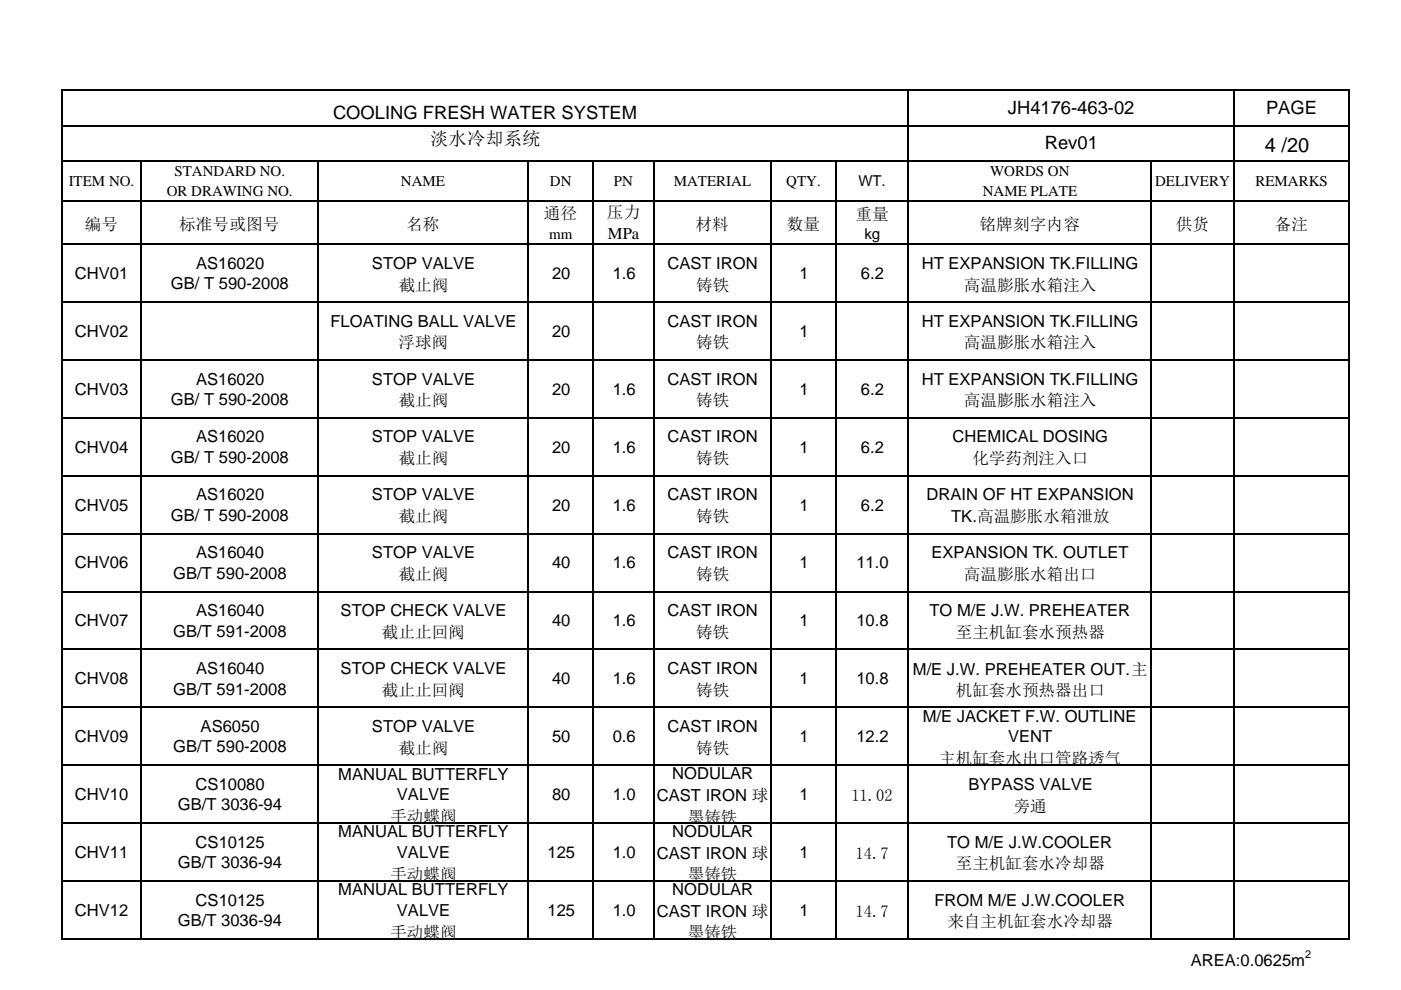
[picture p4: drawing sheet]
<svg xmlns="http://www.w3.org/2000/svg" width="297mm" height="210mm" viewBox="0 0 297 210" stroke-linecap="round" stroke-linejoin="round" font-family="sans-serif">
<defs><g id="words">
<text font-size="4.2" x="268.2" y="32.3">4 /20</text>
<g font-size="3.9">
<text x="70.6" y="25.3">COOLING FRESH WATER SYSTEM</text>
<text x="213.7" y="24.1">JH4176-463-02</text>
<text x="268.4" y="24.3">PAGE</text>
<text x="91.2" y="30.7">淡水冷却系统</text>
<text x="221.5" y="31.6">Rev01</text>
</g>
<g font-size="3.5">
<text x="115.3" y="46.5">通径</text>
<text x="128.7" y="46.3">压力</text>
<text x="181.4" y="46.6">重量</text>
<text x="18" y="48.7">编号</text>
<text x="38" y="48.7">标准号或图号</text>
<text x="86.1" y="48.7">名称</text>
<text x="128.9" y="50.8">MPa</text>
<text x="147.4" y="48.7">材料</text>
<text x="166.8" y="48.7">数量</text>
<text x="207.7" y="48.7">铭牌刻字内容</text>
<text x="249.3" y="48.7">供货</text>
<text x="270.3" y="48.7">备注</text>
<text x="15.9" y="59.2">CHV01</text>
<text x="41.6" y="57">AS16020</text>
<text x="78.9" y="57">STOP VALVE</text>
<text x="117" y="59.2">20</text>
<text x="129.9" y="59.2">1.6</text>
<text x="141.5" y="57">CAST IRON</text>
<text x="169.5" y="59.2">1</text>
<text x="182.5" y="59.2">6.2</text>
<text x="195.4" y="57">HT EXPANSION TK.FILLING</text>
<text x="36.2" y="61.4">GB/ T 590-2008</text>
<text x="84.5" y="61.6">截止阀</text>
<text x="147.6" y="61.6">铸铁</text>
<text x="204.4" y="61.6">高温膨胀水箱注入</text>
<text x="15.9" y="71.5">CHV02</text>
<text x="70.1" y="69.3">FLOATING BALL VALVE</text>
<text x="117" y="71.5">20</text>
<text x="141.5" y="69.3">CAST IRON</text>
<text x="169.5" y="71.5">1</text>
<text x="195.4" y="69.3">HT EXPANSION TK.FILLING</text>
<text x="84.5" y="73.9">浮球阀</text>
<text x="147.6" y="73.9">铸铁</text>
<text x="204.4" y="73.9">高温膨胀水箱注入</text>
<text x="15.9" y="83.7">CHV03</text>
<text x="41.6" y="81.6">AS16020</text>
<text x="78.9" y="81.6">STOP VALVE</text>
<text x="117" y="83.7">20</text>
<text x="129.9" y="83.7">1.6</text>
<text x="141.5" y="81.6">CAST IRON</text>
<text x="169.5" y="83.7">1</text>
<text x="182.5" y="83.7">6.2</text>
<text x="195.4" y="81.6">HT EXPANSION TK.FILLING</text>
<text x="36.2" y="85.9">GB/ T 590-2008</text>
<text x="84.5" y="86.2">截止阀</text>
<text x="147.6" y="86.2">铸铁</text>
<text x="204.4" y="86.2">高温膨胀水箱注入</text>
<text x="41.6" y="93.9">AS16020</text>
<text x="78.9" y="93.9">STOP VALVE</text>
<text x="141.5" y="93.9">CAST IRON</text>
<text x="202" y="93.9">CHEMICAL DOSING</text>
<text x="15.9" y="96">CHV04</text>
<text x="36.2" y="98.2">GB/ T 590-2008</text>
<text x="84.5" y="98.5">截止阀</text>
<text x="117" y="96">20</text>
<text x="129.9" y="96">1.6</text>
<text x="147.6" y="98.5">铸铁</text>
<text x="169.5" y="96">1</text>
<text x="182.5" y="96">6.2</text>
<text x="206.2" y="98.5">化学药剂注入口</text>
<text x="41.6" y="106.1">AS16020</text>
<text x="78.9" y="106.1">STOP VALVE</text>
<text x="141.5" y="106.1">CAST IRON</text>
<text x="196.5" y="106">DRAIN OF HT EXPANSION</text>
<text x="15.9" y="108.3">CHV05</text>
<text x="36.2" y="110.5">GB/ T 590-2008</text>
<text x="84.5" y="110.7">截止阀</text>
<text x="117" y="108.3">20</text>
<text x="129.9" y="108.3">1.6</text>
<text x="147.6" y="110.7">铸铁</text>
<text x="169.5" y="108.3">1</text>
<text x="182.5" y="108.3">6.2</text>
<text x="201.7" y="110.6">TK.高温膨胀水箱泄放</text>
<text x="41.6" y="118.4">AS16040</text>
<text x="78.9" y="118.4">STOP VALVE</text>
<text x="141.5" y="118.4">CAST IRON</text>
<text x="197.5" y="118.4">EXPANSION TK. OUTLET</text>
<text x="15.9" y="120.6">CHV06</text>
<text x="36.7" y="122.8">GB/T 590-2008</text>
<text x="84.5" y="123">截止阀</text>
<text x="117" y="120.6">40</text>
<text x="129.9" y="120.6">1.6</text>
<text x="147.6" y="123">铸铁</text>
<text x="169.5" y="120.6">1</text>
<text x="181.6" y="120.6">11.0</text>
<text x="204.4" y="123">高温膨胀水箱出口</text>
<text x="41.6" y="130.7">AS16040</text>
<text x="72.2" y="130.7">STOP CHECK VALVE</text>
<text x="141.5" y="130.7">CAST IRON</text>
<text x="197.1" y="130.7">TO M/E J.W. PREHEATER</text>
<text x="15.9" y="132.8">CHV07</text>
<text x="36.7" y="135">GB/T 591-2008</text>
<text x="81" y="135.3">截止止回阀</text>
<text x="117" y="132.8">40</text>
<text x="129.9" y="132.8">1.6</text>
<text x="147.6" y="135.3">铸铁</text>
<text x="169.5" y="132.8">1</text>
<text x="181.6" y="132.8">10.8</text>
<text x="202.6" y="135.3">至主机缸套水预热器</text>
<text x="41.6" y="143">AS16040</text>
<text x="72.2" y="143">STOP CHECK VALVE</text>
<text x="141.5" y="143">CAST IRON</text>
<text x="193.5" y="143.1">M/E J.W. PREHEATER OUT.主</text>
<text x="15.9" y="145.1">CHV08</text>
<text x="36.7" y="147.3">GB/T 591-2008</text>
<text x="81" y="147.6">截止止回阀</text>
<text x="117.1" y="145.1">40</text>
<text x="129.9" y="145.1">1.6</text>
<text x="147.6" y="147.6">铸铁</text>
<text x="169.5" y="145.1">1</text>
<text x="181.6" y="145.1">10.8</text>
<text x="202.6" y="147.7">机缸套水预热器出口</text>
<text x="42.5" y="155.2">AS6050</text>
<text x="78.9" y="155.2">STOP VALVE</text>
<text x="141.5" y="155.2">CAST IRON</text>
<text x="195.7" y="153.1">M/E JACKET F.W. OUTLINE</text>
<text x="15.9" y="157.4">CHV09</text>
<text x="36.7" y="159.6">GB/T 590-2008</text>
<text x="84.5" y="159.9">截止阀</text>
<text x="117.1" y="157.4">50</text>
<text x="129.9" y="157.4">0.6</text>
<text x="147.6" y="159.9">铸铁</text>
<text x="169.5" y="157.4">1</text>
<text x="181.6" y="157.4">12.2</text>
<text x="213.7" y="157.4">VENT</text>
<text x="41.5" y="167.5">CS10080</text>
<text x="71.7" y="165.4">MANUAL BUTTERFLY</text>
<text x="142.5" y="165.2">NODULAR</text>
<text x="199.1" y="162.1">主机缸套水出口管路透气</text>
<text x="205.4" y="167.5">BYPASS VALVE</text>
<text x="15.9" y="169.7">CHV10</text>
<text x="37.7" y="171.9">GB/T 3036-94</text>
<text x="84.2" y="169.7">VALVE</text>
<text x="117" y="169.7">80</text>
<text x="129.9" y="169.7">1.0</text>
<text x="139.3" y="169.8">CAST IRON 球</text>
<text x="169.5" y="169.7">1</text>
<text x="180.5" y="169.9">11.02</text>
<text x="214.9" y="172.1">旁通</text>
<text x="41.5" y="179.8">CS10125</text>
<text x="71.7" y="177.6">MANUAL BUTTERFLY</text>
<text x="82.8" y="174.3">手动蝶阀</text>
<text x="142.5" y="177.5">NODULAR</text>
<text x="145.8" y="174.5">墨铸铁</text>
<text x="200.8" y="179.8">TO M/E J.W.COOLER</text>
<text x="15.9" y="181.9">CHV11</text>
<text x="37.7" y="184.2">GB/T 3036-94</text>
<text x="84.2" y="182">VALVE</text>
<text x="116.1" y="181.9">125</text>
<text x="129.9" y="181.9">1.0</text>
<text x="139.3" y="182.1">CAST IRON 球</text>
<text x="169.5" y="181.9">1</text>
<text x="181.4" y="182.2">14.7</text>
<text x="202.6" y="184.4">至主机缸套水冷却器</text>
<text x="71.7" y="189.9">MANUAL BUTTERFLY</text>
<text x="82.8" y="186.6">手动蝶阀</text>
<text x="142.5" y="189.8">NODULAR</text>
<text x="145.8" y="186.7">墨铸铁</text>
<text x="15.9" y="194.2">CHV12</text>
<text x="37.7" y="196.4">GB/T 3036-94</text>
<text x="41.5" y="192.1">CS10125</text>
<text x="84.2" y="194.3">VALVE</text>
<text x="116.1" y="194.2">125</text>
<text x="129.9" y="194.2">1.0</text>
<text x="139.3" y="194.4">CAST IRON 球</text>
<text x="169.5" y="194.2">1</text>
<text x="181.4" y="194.5">14.7</text>
<text x="198.1" y="192.1">FROM M/E J.W.COOLER</text>
<text x="200.9" y="196.7">来自主机缸套水冷却器</text>
<text x="82.8" y="198.9">手动蝶阀</text>
<text x="145.8" y="199">墨铸铁</text>
<text x="252.5" y="204.9">AREA:0.0625m</text>
</g>
<g font-size="3.2">
<text x="14.6" y="39.5">ITEM NO.</text>
<text x="35.3" y="41.5">OR DRAWING NO.</text>
<text x="37" y="37.4">STANDARD NO.</text>
<text x="85" y="39.5">NAME</text>
<text x="116.6" y="39.5">DN</text>
<text x="130.2" y="39.5">PN</text>
<text x="142.9" y="39.5">MATERIAL</text>
<text x="166.7" y="39.5">QTY.</text>
<text x="182" y="39.5">WT.</text>
<text x="208.4" y="41.5">NAME PLATE</text>
<text x="209.9" y="37.4">WORDS ON</text>
<text x="244.9" y="39.5">DELIVERY</text>
<text x="266.2" y="39.5">REMARKS</text>
<text x="116.5" y="50.6">mm</text>
<text x="183.3" y="50.6">kg</text>
</g>
<text font-size="2.3" x="276.7" y="203.2">2</text>
</g></defs>
<g fill="none" stroke="#000" stroke-width=".34">
<path d="M13.2 19v180.3M13.3 19.1h272.9M192.6 19.3v180M261.6 19.3v180M286 19.3v180M13.3 26.6h272.9M13.3 34.1h272.9M29.8 34.3v165M67.4 34.3v165M111.9 34.3v165M125.8 34.3v165M138.6 34.3v165"/>
<path d="M163.4 34.3v165M177.3 34.3v165M244 34.3v165M13.3 42.6h272.9M13.3 51.8h272.9M13.3 64.1h272.9M13.3 76.4h272.9M13.3 88.6h272.9M13.3 100.9h272.9M13.3 113.2h272.9M13.3 125.5h272.9M13.3 137.8h272.9"/>
<path d="M13.3 150h272.9M13.3 162.3h272.9M13.3 174.6h272.9M13.3 186.9h272.9M13.3 199.1h272.9"/>
</g>
<use href="#words"/>
</svg>
